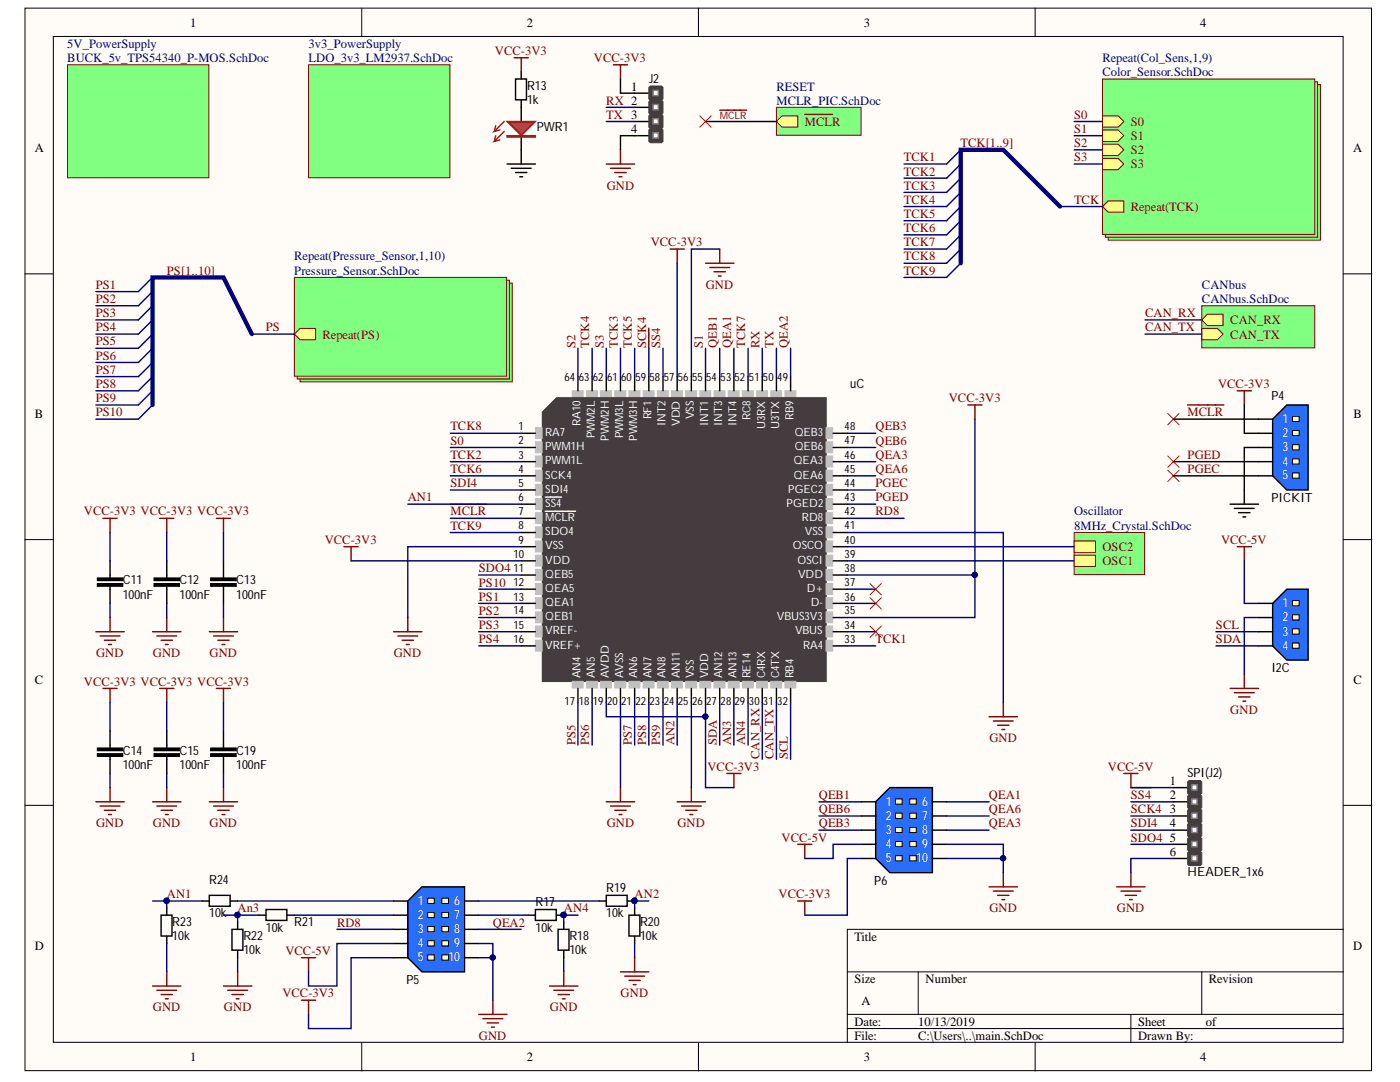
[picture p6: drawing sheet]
<svg xmlns="http://www.w3.org/2000/svg" width="279mm" height="216mm" viewBox="0 0 279 216" stroke-linecap="round" stroke-linejoin="round" font-family="sans-serif">
<defs><g id="words">
<g font-size="2.5">
<text x="37.9" y="5.3">1</text>
<text x="105.1" y="5.3">2</text>
<text x="172.4" y="5.3">3</text>
<text x="239.5" y="5.3">4</text>
<text x="105.2" y="17.9">R13</text>
<text x="129.5" y="16.6">J2</text>
<text x="105.2" y="20.8">1k</text>
<text x="126" y="18.1">1</text>
<text x="107.1" y="26.1">PWR1</text>
<text x="126" y="26.5">4</text>
<text x="6.9" y="30.4">A</text>
<text x="270" y="30.4">A</text>
<text x="169.7" y="77.3">uC</text>
<text x="6.9" y="83.4">B</text>
<text x="253.7" y="79.9">P4</text>
<text x="270.1" y="83.4">B</text>
<text x="253.7" y="100.2">PICKIT</text>
<text x="24.5" y="116.6">C11</text>
<text x="24.5" y="119.5">100nF</text>
<text x="35.8" y="116.6">C12</text>
<text x="35.8" y="119.5">100nF</text>
<text x="47.1" y="116.6">C13</text>
<text x="47.1" y="119.5">100nF</text>
<text x="6.9" y="136.5">C</text>
<text x="253.7" y="134.2">I2C</text>
<text x="270.1" y="136.5">C</text>
<text x="24.5" y="150.6">C14</text>
<text x="24.5" y="153.4">100nF</text>
<text x="35.8" y="150.6">C15</text>
<text x="35.8" y="153.4">100nF</text>
<text x="47.1" y="150.6">C19</text>
<text x="47.1" y="153.4">100nF</text>
<text x="237" y="155.1">SPI(J2)</text>
<text x="233.5" y="156.6">1</text>
<text x="233.5" y="159.4">2</text>
<text x="233.5" y="165.1">4</text>
<text x="233.5" y="162.3">3</text>
<text x="233.5" y="168">5</text>
<text x="233.5" y="170.7">6</text>
<text x="41.7" y="176.3">R24</text>
<text x="121" y="178">R19</text>
<text x="174.5" y="176.6">P6</text>
<text x="237" y="174.9">HEADER_1x6</text>
<text x="34.4" y="184.8">R23</text>
<text x="41.7" y="183.1">10k</text>
<text x="53.1" y="185.9">10k</text>
<text x="58.7" y="184.8">R21</text>
<text x="106.9" y="180.8">R17</text>
<text x="106.9" y="185.9">10k</text>
<text x="121" y="183.1">10k</text>
<text x="127.8" y="184.8">R20</text>
<text x="6.9" y="189.5">D</text>
<text x="34.4" y="187.6">10k</text>
<text x="48.6" y="187.6">R22</text>
<text x="48.6" y="190.4">10k</text>
<text x="113.6" y="187.6">R18</text>
<text x="113.6" y="190.4">10k</text>
<text x="127.8" y="187.6">10k</text>
<text x="170.5" y="187.7">Title</text>
<text x="270" y="189.5">D</text>
<text x="81.1" y="196.4">P5</text>
<text x="170.5" y="196.2">Size</text>
<text x="184.7" y="196.2">Number</text>
<text x="241.2" y="196.2">Revision</text>
<text x="171.9" y="200.5">A</text>
<text x="170.5" y="204.7">Date:</text>
<text x="170.5" y="207.5">File:</text>
<text x="183.3" y="204.7">10/13/2019</text>
<text x="183.3" y="207.5">C:\Users\..\main.SchDoc</text>
<text x="227.1" y="204.7">Sheet</text>
<text x="227.1" y="207.5">Drawn By:</text>
<text x="240.6" y="204.7">of</text>
<text x="37.9" y="211.8">1</text>
<text x="105.1" y="211.8">2</text>
<text x="172.4" y="211.8">3</text>
<text x="239.5" y="211.8">4</text>
</g>
<g font-size="2.5" fill="#000080">
<text x="13.4" y="9.5">5V_PowerSupply</text>
<text x="61.6" y="9.5">3v3_PowerSupply</text>
<text x="13.4" y="12.4">BUCK_5v_TPS54340_P-MOS.SchDoc</text>
<text x="61.6" y="12.4">LDO_3v3_LM2937.SchDoc</text>
<text x="220" y="12.4">Repeat(Col_Sens,1,9)</text>
<text x="220" y="15.2">Color_Sensor.SchDoc</text>
<text x="155" y="18.1">RESET</text>
<text x="155" y="20.9">MCLR_PIC.SchDoc</text>
<text x="58.7" y="51.9">Repeat(Pressure_Sensor,1,10)</text>
<text x="58.7" y="54.8">Pressure_Sensor.SchDoc</text>
<text x="239.9" y="57.6">CANbus</text>
<text x="239.9" y="60.5">CANbus.SchDoc</text>
<text x="214.4" y="102.9">Oscillator</text>
<text x="214.4" y="105.7">8MHz_Crystal.SchDoc</text>
</g>
<g font-size="2.5" fill="#800000">
<text x="98.8" y="11">VCC-3V3</text>
<text x="118.5" y="12.4">VCC-3V3</text>
<text x="121" y="20.9">RX 2</text>
<text x="121" y="23.7">TX 3</text>
<text x="214.4" y="23.7">S0</text>
<text x="160.6" y="25.1">MCLR</text>
<text x="191.7" y="29.4">TCK[1..9]</text>
<text x="214.4" y="26.5">S1</text>
<text x="214.4" y="29.4">S2</text>
<text x="225.7" y="25.1">S0</text>
<text x="225.7" y="28">S1</text>
<text x="180.4" y="32.2">TCK1</text>
<text x="180.4" y="35">TCK2</text>
<text x="214.4" y="32.2">S3</text>
<text x="225.7" y="30.7">S2</text>
<text x="225.7" y="33.6">S3</text>
<text x="121.1" y="37.8">GND</text>
<text x="180.4" y="37.8">TCK3</text>
<text x="180.4" y="40.7">TCK4</text>
<text x="214.4" y="40.7">TCK</text>
<text x="180.4" y="43.5">TCK5</text>
<text x="180.4" y="46.3">TCK6</text>
<text x="225.7" y="42.1">Repeat(TCK)</text>
<text x="129.9" y="49.1">VCC-3V3</text>
<text x="180.4" y="49.1">TCK7</text>
<text x="180.4" y="51.9">TCK8</text>
<text x="19.1" y="57.6">PS1</text>
<text x="33.3" y="54.8">PS[1..10]</text>
<text x="140.8" y="57.6">GND</text>
<text x="180.4" y="54.8">TCK9</text>
<text x="19.1" y="60.5">PS2</text>
<text x="19.1" y="63.2">PS3</text>
<text x="228.6" y="63.2">CAN_RX</text>
<text x="245.5" y="64.7">CAN_RX</text>
<text x="19.1" y="66.1">PS4</text>
<text x="19.1" y="68.9">PS5</text>
<text x="19.1" y="71.8">PS6</text>
<text x="53.1" y="66.1">PS</text>
<text x="64.4" y="67.6">Repeat(PS)</text>
<text x="114.8" y="69.5" transform="rotate(-90 114.8 69.5)">S2</text>
<text x="117.6" y="69.5" transform="rotate(-90 117.6 69.5)">TCK4</text>
<text x="120.5" y="69.5" transform="rotate(-90 120.5 69.5)">S3</text>
<text x="123.3" y="69.5" transform="rotate(-90 123.3 69.5)">TCK3</text>
<text x="126.1" y="69.5" transform="rotate(-90 126.1 69.5)">TCK5</text>
<text x="128.9" y="69.5" transform="rotate(-90 128.9 69.5)">SCK4</text>
<text x="131.7" y="69.5" transform="rotate(-90 131.7 69.5)">SS4</text>
<text x="140.3" y="69.5" transform="rotate(-90 140.3 69.5)">S1</text>
<text x="143" y="69.5" transform="rotate(-90 143 69.5)">QEB1</text>
<text x="145.9" y="69.5" transform="rotate(-90 145.9 69.5)">QEA1</text>
<text x="148.7" y="69.5" transform="rotate(-90 148.7 69.5)">TCK7</text>
<text x="151.6" y="69.5" transform="rotate(-90 151.6 69.5)">RX</text>
<text x="154.4" y="69.5" transform="rotate(-90 154.4 69.5)">TX</text>
<text x="157.2" y="69.5" transform="rotate(-90 157.2 69.5)">QEA2</text>
<text x="228.6" y="66.1">CAN_TX</text>
<text x="245.5" y="67.6">CAN_TX</text>
<text x="19.1" y="74.6">PS7</text>
<text x="19.1" y="77.4">PS8</text>
<text x="243.1" y="77.4">VCC-3V3</text>
<text x="19.1" y="80.2">PS9</text>
<text x="19.1" y="83.1">PS10</text>
<text x="189.3" y="80.2">VCC-3V3</text>
<text x="237" y="83.1">MCLR</text>
<text x="89.9" y="85.9">TCK8</text>
<text x="89.9" y="88.7">S0</text>
<text x="174.7" y="85.9">QEB3</text>
<text x="174.7" y="88.7">QEB6</text>
<text x="89.9" y="91.5">TCK2</text>
<text x="89.9" y="94.4">TCK6</text>
<text x="174.7" y="91.5">QEA3</text>
<text x="174.7" y="94.4">QEA6</text>
<text x="237" y="91.5">PGED</text>
<text x="237" y="94.4">PGEC</text>
<text x="81.4" y="100.1">AN1</text>
<text x="89.9" y="97.2">SDI4</text>
<text x="174.7" y="97.2">PGEC</text>
<text x="174.7" y="100.1">PGED</text>
<text x="16.7" y="102.9">VCC-3V3 VCC-3V3 VCC-3V3</text>
<text x="89.9" y="102.9">MCLR</text>
<text x="89.9" y="105.7">TCK9</text>
<text x="174.7" y="102.9">RD8</text>
<text x="64.8" y="108.5">VCC-3V3</text>
<text x="220" y="112.8">OSC1</text>
<text x="220" y="109.9">OSC2</text>
<text x="243.7" y="108.5">VCC-5V</text>
<text x="95.6" y="119.8">PS1</text>
<text x="95.6" y="117">PS10</text>
<text x="95.6" y="114.2">SDO4</text>
<text x="95.6" y="122.7">PS2</text>
<text x="95.6" y="125.5">PS3</text>
<text x="242.7" y="125.5">SCL</text>
<text x="19.2" y="131.1">GND</text>
<text x="30.5" y="131.1">GND</text>
<text x="41.8" y="131.1">GND</text>
<text x="78.6" y="131.1">GND</text>
<text x="95.6" y="128.4">PS4</text>
<text x="174.7" y="128.4">TCK1</text>
<text x="242.7" y="128.4">SDA</text>
<text x="16.7" y="136.8">VCC-3V3 VCC-3V3 VCC-3V3</text>
<text x="245.5" y="142.5">GND</text>
<text x="114.8" y="148.7" transform="rotate(-90 114.8 148.7)">PS5</text>
<text x="117.6" y="148.7" transform="rotate(-90 117.6 148.7)">PS6</text>
<text x="126.1" y="148.7" transform="rotate(-90 126.1 148.7)">PS7</text>
<text x="128.9" y="148.7" transform="rotate(-90 128.9 148.7)">PS8</text>
<text x="131.7" y="148.7" transform="rotate(-90 131.7 148.7)">PS9</text>
<text x="134.6" y="148.7" transform="rotate(-90 134.6 148.7)">AN2</text>
<text x="143" y="148.7" transform="rotate(-90 143 148.7)">SDA</text>
<text x="145.9" y="148.7" transform="rotate(-90 145.9 148.7)">AN3</text>
<text x="148.7" y="148.7" transform="rotate(-90 148.7 148.7)">AN4</text>
<text x="197.5" y="148.1">GND</text>
<text x="141.2" y="153.8">VCC-3V3</text>
<text x="151.6" y="151.5" transform="rotate(-90 151.6 151.5)">CAN_RX</text>
<text x="154.4" y="151.5" transform="rotate(-90 154.4 151.5)">CAN_TX</text>
<text x="157.2" y="151.5" transform="rotate(-90 157.2 151.5)">SCL</text>
<text x="221.1" y="153.8">VCC-5V</text>
<text x="163.4" y="159.4">QEB1</text>
<text x="197.4" y="159.4">QEA1</text>
<text x="225.7" y="159.4">SS4</text>
<text x="19.2" y="165.1">GND</text>
<text x="30.5" y="165.1">GND</text>
<text x="41.8" y="165.1">GND</text>
<text x="121.1" y="165.1">GND</text>
<text x="135.2" y="165.1">GND</text>
<text x="156" y="168">VCC-5V</text>
<text x="163.4" y="162.3">QEB6</text>
<text x="163.4" y="165.1">QEB3</text>
<text x="197.4" y="162.3">QEA6</text>
<text x="197.4" y="165.1">QEA3</text>
<text x="225.7" y="165.1">SDI4</text>
<text x="225.7" y="162.3">SCK4</text>
<text x="225.7" y="168">SDO4</text>
<text x="33.3" y="179.3">AN1</text>
<text x="126.7" y="179.3">AN2</text>
<text x="155.4" y="179.3">VCC-3V3</text>
<text x="47.4" y="182.1">An3</text>
<text x="67.3" y="184.9">RD8</text>
<text x="98.3" y="184.9">QEA2</text>
<text x="112.5" y="182.1">AN4</text>
<text x="197.5" y="182.1">GND</text>
<text x="222.9" y="182.1">GND</text>
<text x="56.9" y="190.6">VCC-5V</text>
<text x="30.5" y="201.8">GND</text>
<text x="44.7" y="201.8">GND</text>
<text x="56.4" y="199">VCC-3V3</text>
<text x="109.8" y="201.8">GND</text>
<text x="123.9" y="199">GND</text>
<text x="95.6" y="207.5">GND</text>
</g>
<g font-size="2.5" fill="#fff">
<text x="255.9" y="84.4">1</text>
<text x="255.9" y="87.2">2</text>
<text x="255.9" y="90">3</text>
<text x="255.9" y="92.9">4</text>
<text x="255.9" y="95.7">5</text>
<text x="255.9" y="121.2">1</text>
<text x="255.9" y="124">2</text>
<text x="255.9" y="126.8">3</text>
<text x="255.9" y="129.6">4</text>
<text x="176.8" y="160.8">1</text>
<text x="184" y="160.8">6</text>
<text x="176.8" y="163.6">2</text>
<text x="176.8" y="166.4">3</text>
<text x="184" y="163.6">7</text>
<text x="184" y="166.4">8</text>
<text x="176.8" y="169.2">4</text>
<text x="176.8" y="172.1">5</text>
<text x="182.8" y="172.1">10</text>
<text x="184" y="169.2">9</text>
<text x="83.4" y="180.5">1</text>
<text x="83.4" y="183.4">2</text>
<text x="90.7" y="180.5">6</text>
<text x="90.7" y="183.4">7</text>
<text x="83.4" y="186.2">3</text>
<text x="83.4" y="189">4</text>
<text x="83.4" y="191.9">5</text>
<text x="89.5" y="191.9">10</text>
<text x="90.7" y="186.2">8</text>
<text x="90.7" y="189">9</text>
</g>
<g font-size="2.3">
<text x="112.6" y="76">64</text>
<text x="115.5" y="76">63</text>
<text x="118.3" y="76">62</text>
<text x="121.2" y="76">61</text>
<text x="124" y="76">60</text>
<text x="126.8" y="76">59</text>
<text x="129.6" y="76">58</text>
<text x="132.5" y="76">57</text>
<text x="135.3" y="76">56</text>
<text x="138.1" y="76">55</text>
<text x="140.9" y="76">54</text>
<text x="143.8" y="76">53</text>
<text x="146.6" y="76">52</text>
<text x="149.5" y="76">51</text>
<text x="152.3" y="76">50</text>
<text x="155.1" y="76">49</text>
<text x="103.5" y="85.9">1</text>
<text x="103.5" y="88.7">2</text>
<text x="168.6" y="85.9">48</text>
<text x="168.6" y="88.7">47</text>
<text x="103.5" y="91.5">3</text>
<text x="103.5" y="94.3">4</text>
<text x="168.6" y="91.5">46</text>
<text x="168.6" y="94.3">45</text>
<text x="103.5" y="97.2">5</text>
<text x="103.5" y="100">6</text>
<text x="168.6" y="97.2">44</text>
<text x="168.6" y="100">43</text>
<text x="103.5" y="102.9">7</text>
<text x="103.5" y="105.6">8</text>
<text x="168.6" y="102.9">42</text>
<text x="168.6" y="105.6">41</text>
<text x="102.5" y="111.3">10</text>
<text x="103.5" y="108.5">9</text>
<text x="168.6" y="108.5">40</text>
<text x="168.6" y="111.3">39</text>
<text x="102.5" y="114.2">11</text>
<text x="102.5" y="117">12</text>
<text x="102.5" y="119.8">13</text>
<text x="168.6" y="114.2">38</text>
<text x="168.6" y="117">37</text>
<text x="168.6" y="119.8">36</text>
<text x="102.5" y="122.6">14</text>
<text x="102.5" y="125.5">15</text>
<text x="168.6" y="122.6">35</text>
<text x="168.6" y="125.5">34</text>
<text x="102.5" y="128.3">16</text>
<text x="168.6" y="128.3">33</text>
<text x="112.6" y="140.8">17</text>
<text x="115.5" y="140.8">18</text>
<text x="118.3" y="140.8">19</text>
<text x="121.2" y="140.8">20</text>
<text x="124" y="140.8">21</text>
<text x="126.8" y="140.8">22</text>
<text x="129.6" y="140.8">23</text>
<text x="132.5" y="140.8">24</text>
<text x="135.3" y="140.8">25</text>
<text x="138.1" y="140.8">26</text>
<text x="140.9" y="140.8">27</text>
<text x="143.8" y="140.8">28</text>
<text x="146.6" y="140.8">29</text>
<text x="149.5" y="140.8">30</text>
<text x="152.3" y="140.8">31</text>
<text x="155.1" y="140.8">32</text>
</g>
<g font-size="2.3" fill="#fff">
<text x="130" y="83.7" transform="rotate(-90 130 83.7)">RF1</text>
<text x="138.5" y="83.7" transform="rotate(-90 138.5 83.7)">VSS</text>
<text x="149.8" y="83.9" transform="rotate(-90 149.8 83.9)">RC8</text>
<text x="158.3" y="83.9" transform="rotate(-90 158.3 83.9)">RB9</text>
<text x="108.8" y="87">RA7</text>
<text x="108.8" y="89.8">PWM1H</text>
<text x="115.8" y="85" transform="rotate(-90 115.8 85)">RA10</text>
<text x="118.7" y="87.5" transform="rotate(-90 118.7 87.5)">PWM2L</text>
<text x="121.5" y="87.9" transform="rotate(-90 121.5 87.9)">PWM2H</text>
<text x="124.4" y="87.5" transform="rotate(-90 124.4 87.5)">PWM3L</text>
<text x="127.2" y="87.9" transform="rotate(-90 127.2 87.9)">PWM3H</text>
<text x="132.8" y="84.9" transform="rotate(-90 132.8 84.9)">INT2</text>
<text x="135.7" y="84.9" transform="rotate(-90 135.7 84.9)">VDD</text>
<text x="141.4" y="84.9" transform="rotate(-90 141.4 84.9)">INT1</text>
<text x="144.1" y="84.9" transform="rotate(-90 144.1 84.9)">INT3</text>
<text x="147" y="84.9" transform="rotate(-90 147 84.9)">INT4</text>
<text x="152.7" y="85.6" transform="rotate(-90 152.7 85.6)">U3RX</text>
<text x="155.5" y="85.6" transform="rotate(-90 155.5 85.6)">U3TX</text>
<text x="158.6" y="87">QEB3</text>
<text x="158.6" y="89.8">QEB6</text>
<text x="108.8" y="92.6">PWM1L</text>
<text x="108.8" y="95.5">SCK4</text>
<text x="158.4" y="92.6">QEA3</text>
<text x="158.4" y="95.5">QEA6</text>
<text x="108.8" y="98.3">SDI4</text>
<text x="108.8" y="101.2">SS4</text>
<text x="157" y="101.2">PGED2</text>
<text x="157.3" y="98.3">PGEC2</text>
<text x="108.8" y="103.9">MCLR</text>
<text x="108.8" y="106.8">SDO4</text>
<text x="160" y="103.9">RD8</text>
<text x="160.6" y="106.8">VSS</text>
<text x="108.8" y="109.6">VSS</text>
<text x="108.8" y="112.5">VDD</text>
<text x="158.3" y="109.6">OSCO</text>
<text x="159.2" y="112.5">OSCI</text>
<text x="108.8" y="115.3">QEB5</text>
<text x="108.8" y="118.1">QEA5</text>
<text x="159.3" y="115.3">VDD</text>
<text x="161" y="118.1">D+</text>
<text x="108.8" y="120.9">QEA1</text>
<text x="108.8" y="123.8">QEB1</text>
<text x="155" y="123.8">VBUS3V3</text>
<text x="161.8" y="120.9">D-</text>
<text x="108.8" y="126.6">VREF-</text>
<text x="108.8" y="129.4">VREF+</text>
<text x="158.7" y="126.6">VBUS</text>
<text x="160.3" y="129.4">RA4</text>
<text x="115.8" y="135.4" transform="rotate(-90 115.8 135.4)">AN4</text>
<text x="118.7" y="135.4" transform="rotate(-90 118.7 135.4)">AN5</text>
<text x="121.5" y="135.4" transform="rotate(-90 121.5 135.4)">AVDD</text>
<text x="124.4" y="135.4" transform="rotate(-90 124.4 135.4)">AVSS</text>
<text x="127.2" y="135.4" transform="rotate(-90 127.2 135.4)">AN6</text>
<text x="130" y="135.4" transform="rotate(-90 130 135.4)">AN7</text>
<text x="132.8" y="135.4" transform="rotate(-90 132.8 135.4)">AN8</text>
<text x="135.7" y="135.4" transform="rotate(-90 135.7 135.4)">AN11</text>
<text x="138.5" y="135.4" transform="rotate(-90 138.5 135.4)">VSS</text>
<text x="141.4" y="135.4" transform="rotate(-90 141.4 135.4)">VDD</text>
<text x="144.1" y="135.4" transform="rotate(-90 144.1 135.4)">AN12</text>
<text x="147" y="135.4" transform="rotate(-90 147 135.4)">AN13</text>
<text x="149.8" y="135.4" transform="rotate(-90 149.8 135.4)">RE14</text>
<text x="152.7" y="135.4" transform="rotate(-90 152.7 135.4)">C4RX</text>
<text x="155.5" y="135.4" transform="rotate(-90 155.5 135.4)">C4TX</text>
<text x="158.3" y="135.4" transform="rotate(-90 158.3 135.4)">RB4</text>
</g>
<text font-size="2" fill="#800000" x="143.6" y="23.7">MCLR</text>
</g></defs>
<g fill="#fffcf8" stroke="#000" stroke-width=".2">
<path d="M5 1.6h268.7v212h-268.7z"/>
<path d="M10.6 7.3h257.5v200.7h-257.5z"/>
</g>
<g fill="none" stroke="#000" stroke-width=".2">
<path d="M72.2 1.6v5.7M139.4 1.6v5.7M206.6 1.6v5.7M5 54.6h5.6M268.1 54.6h5.7M5 107.7h5.6M268.1 107.7h5.7M5 160.7h5.6M268.1 160.7h5.7M169.1 193.9h99M183.2 193.9v8.5M239.8 193.9v8.5"/>
<path d="M268.1 185.4h-99v22.7M72.2 208.1v5.6M139.4 208.1v5.6M169.1 202.4h99M169.1 205.2h99M206.6 208.1v5.6M225.7 202.4v5.7"/>
</g>
<g fill="#c0c0c0" stroke="#c0c0c0" stroke-width=".2">
<path d="M156.7 78h2.1v1.3h-2.1z"/>
<path d="M153.8 78h2.2v1.3h-2.2z"/>
<path d="M151 78h2.2v1.3h-2.2z"/>
<path d="M148.2 78h2.1v1.3h-2.1z"/>
<path d="M145.3 78h2.2v1.3h-2.2z"/>
<path d="M142.5 78h2.2v1.3h-2.2z"/>
<path d="M139.7 78h2.2v1.3h-2.2z"/>
<path d="M136.8 78h2.2v1.3h-2.2z"/>
<path d="M134 78h2.2v1.3h-2.2z"/>
<path d="M131.2 78h2.2v1.3h-2.2z"/>
<path d="M128.4 78h2.1v1.3h-2.1z"/>
<path d="M125.5 78h2.2v1.3h-2.2z"/>
<path d="M122.7 78h2.2v1.3h-2.2z"/>
<path d="M119.9 78h2.1v1.3h-2.1z"/>
<path d="M117 78h2.2v1.3h-2.2z"/>
<path d="M114.2 78h2.2v1.3h-2.2z"/>
</g>
<path d="M108.3 82.2l2.8-2.8h53.8v56.6h-56.6z" fill-rule="evenodd" fill="#443c3e"/>
<path d="M108.3 82.2l2.8-2.8h53.8v56.6h-56.6z" fill="none" stroke="#443c3e" stroke-width=".28"/>
<g fill="#c0c0c0" stroke="#c0c0c0" stroke-width=".2">
<path d="M114.2 136h2.2v1.3h-2.2z"/>
<path d="M117 136h2.2v1.3h-2.2z"/>
<path d="M119.9 136h2.1v1.3h-2.1z"/>
<path d="M122.7 136h2.2v1.3h-2.2z"/>
<path d="M125.5 136h2.2v1.3h-2.2z"/>
<path d="M128.4 136h2.1v1.3h-2.1z"/>
<path d="M131.2 136h2.2v1.3h-2.2z"/>
<path d="M134 136h2.2v1.3h-2.2z"/>
<path d="M136.8 136h2.2v1.3h-2.2z"/>
<path d="M139.7 136h2.2v1.3h-2.2z"/>
<path d="M142.5 136h2.2v1.3h-2.2z"/>
<path d="M145.3 136h2.2v1.3h-2.2z"/>
<path d="M148.2 136h2.1v1.3h-2.1z"/>
<path d="M151 136h2.2v1.3h-2.2z"/>
<path d="M153.8 136h2.2v1.3h-2.2z"/>
<path d="M156.7 136h2.1v1.3h-2.1z"/>
<path d="M106.8 124.9h1.4v2.2h-1.4z"/>
<path d="M106.8 122.1h1.4v2.2h-1.4z"/>
<path d="M106.8 119.3h1.4v2.1h-1.4z"/>
<path d="M106.8 116.4h1.4v2.2h-1.4z"/>
<path d="M106.8 113.6h1.4v2.2h-1.4z"/>
<path d="M106.8 110.8h1.4v2.2h-1.4z"/>
<path d="M106.8 108h1.4v2.1h-1.4z"/>
<path d="M106.8 105.1h1.4v2.2h-1.4z"/>
<path d="M106.8 102.3h1.4v2.2h-1.4z"/>
<path d="M106.8 99.5h1.4v2.1h-1.4z"/>
<path d="M106.8 96.6h1.4v2.2h-1.4z"/>
<path d="M106.8 93.8h1.4v2.2h-1.4z"/>
<path d="M106.8 91h1.4v2.2h-1.4z"/>
<path d="M106.8 88.2h1.4v2.1h-1.4z"/>
<path d="M106.8 85.3h1.4v2.2h-1.4z"/>
<path d="M106.8 127.7h1.4v2.2h-1.4z"/>
<path d="M164.9 127.7h1.3v2.2h-1.3z"/>
<path d="M164.9 124.9h1.3v2.2h-1.3z"/>
<path d="M164.9 122.1h1.3v2.2h-1.3z"/>
<path d="M164.9 119.3h1.3v2.1h-1.3z"/>
<path d="M164.9 116.4h1.3v2.2h-1.3z"/>
<path d="M164.9 113.6h1.3v2.2h-1.3z"/>
<path d="M164.9 110.8h1.3v2.2h-1.3z"/>
<path d="M164.9 108h1.3v2.1h-1.3z"/>
<path d="M164.9 105.1h1.3v2.2h-1.3z"/>
<path d="M164.9 102.3h1.3v2.2h-1.3z"/>
<path d="M164.9 99.5h1.3v2.1h-1.3z"/>
<path d="M164.9 96.6h1.3v2.2h-1.3z"/>
<path d="M164.9 93.8h1.3v2.2h-1.3z"/>
<path d="M164.9 91h1.3v2.2h-1.3z"/>
<path d="M164.9 88.2h1.3v2.1h-1.3z"/>
<path d="M164.9 85.3h1.3v2.2h-1.3z"/>
</g>
<g fill="none" stroke="#000" stroke-width=".28">
<path d="M115.3 75.1v2.9M118.2 75.1v2.9M121 75.1v2.9M123.8 75.1v2.9M126.7 75.1v2.9M129.5 75.1v2.9M132.3 75.1v2.9M135.1 75.1v2.9M138 75.1v2.9M140.8 75.1v2.9M143.6 75.1v2.9M146.5 75.1v2.9"/>
<path d="M149.3 75.1v2.9M152.1 75.1v2.9M155 75.1v2.9M157.8 75.1v2.9M104 86.5h2.8M104 89.3h2.8M104 92.1h2.8M104 94.9h2.8M104 97.8h2.8M166.3 86.5h2.8M166.3 89.3h2.8M166.3 92.1h2.8"/>
<path d="M166.3 94.9h2.8M166.3 97.8h2.8M104 100.6h2.8M104 103.4h2.8M104 106.3h2.8M104 109.1h2.8M104 111.9h2.8M104 114.7h2.8M104 117.6h2.8M166.3 100.6h2.8M166.3 103.4h2.8M166.3 106.3h2.8"/>
<path d="M166.3 109.1h2.8M166.3 111.9h2.8M166.3 114.7h2.8M166.3 117.6h2.8M104 120.4h2.8M104 123.2h2.8M104 126.1h2.8M104 128.9h2.8M115.3 137.4v2.8M118.2 137.4v2.8M121 137.4v2.8M123.8 137.4v2.8"/>
<path d="M126.7 137.4v2.8M129.5 137.4v2.8M132.3 137.4v2.8M135.1 137.4v2.8M138 137.4v2.8M140.8 137.4v2.8M143.6 137.4v2.8M146.5 137.4v2.8M149.3 137.4v2.8M152.1 137.4v2.8M155 137.4v2.8M157.8 137.4v2.8"/>
<path d="M166.3 120.4h2.8M166.3 123.2h2.8M166.3 126.1h2.8M166.3 128.9h2.8"/>
</g>
<path d="M108.8 99.2h3.3M108.8 102h6.1" fill="none" stroke="#fff" stroke-width=".28"/>
<g fill="#80ff80" stroke="#800000" stroke-width=".2">
<path d="M221.2 16.9h42.3v31h-42.3z"/>
<path d="M220.6 16.3h42.4v31h-42.4z"/>
<path d="M220 15.8h42.4v31h-42.4z"/>
</g>
<path d="M220 23.1h3.1l1.2 1.1-1.2 1.2h-3.1z" fill-rule="evenodd" fill="#ffff80"/>
<path d="M220 23.1h3.1l1.2 1.1-1.2 1.2h-3.1z" fill="none" stroke="#800000" stroke-width=".2"/>
<path d="M220 25.9h3.1l1.2 1.2-1.2 1.1h-3.1z" fill-rule="evenodd" fill="#ffff80"/>
<path d="M220 25.9h3.1l1.2 1.2-1.2 1.1h-3.1z" fill="none" stroke="#800000" stroke-width=".2"/>
<path d="M220 28.8h3.1l1.2 1.1-1.2 1.1h-3.1z" fill-rule="evenodd" fill="#ffff80"/>
<path d="M220 28.8h3.1l1.2 1.1-1.2 1.1h-3.1z" fill="none" stroke="#800000" stroke-width=".2"/>
<path d="M220 31.6h3.1l1.2 1.1-1.2 1.2h-3.1z" fill-rule="evenodd" fill="#ffff80"/>
<path d="M220 31.6h3.1l1.2 1.1-1.2 1.2h-3.1z" fill="none" stroke="#800000" stroke-width=".2"/>
<path d="M220 41.2l1.2-1.1h3.1v2.2h-3.1z" fill-rule="evenodd" fill="#ffff80"/>
<path d="M220 41.2l1.2-1.1h3.1v2.2h-3.1z" fill="none" stroke="#800000" stroke-width=".2"/>
<g fill="none" stroke="#800000" stroke-width=".28">
<path d="M133.7 49.7h2.9M135.1 49.7v2.8M140.8 52.5h5.7M141.7 53.4h3.9M142.5 54.2h2.3M143.4 55.1h.5M143.6 49.7v2.8M193.2 80.8h2.8M194.6 80.8v2.8M68.7 109.1h2.8M70.1 109.1v2.8M89.9 100.6h7.2"/>
<path d="M78.6 126.1h5.6M79.4 126.9h4M80.3 127.7h2.2M81.1 128.6h.6M81.4 123.2v2.9M135.1 160h5.7M138 157.2v2.8M145 154.3h2.9M146.5 154.3v2.9M197.4 143h5.7M198.2 143.9h4M199.1 144.7h2.3"/>
<path d="M199.9 145.6h.6M200.2 140.2v2.8M136 160.8h4M136.8 161.7h2.3M137.7 162.5h.6"/>
</g>
<path d="M254 83.6l2.8-2.8h4.3v17h-4.3l-2.8-2.9z" fill-rule="evenodd" fill="#286efc"/>
<path d="M254 83.6l2.8-2.8h4.3v17h-4.3l-2.8-2.9z" fill="none" stroke="#000" stroke-width=".28"/>
<g fill="#ffffb0" stroke="#000" stroke-width=".2">
<path d="M257.9 83.1h1.4v1h-1.4z"/>
<path d="M257.9 85.9h1.4v1h-1.4z"/>
<path d="M257.9 88.7h1.4v1.1h-1.4z"/>
</g>
<path d="M251.2 83.6h2.8M251.2 86.5h2.8M251.2 89.3h2.8M251.2 92.1h2.8" fill="none" stroke="#000" stroke-width=".28"/>
<path d="M257.9 91.6h1.4v1h-1.4z" fill="#ffffb0" stroke="#000" stroke-width=".2"/>
<path d="M251.2 94.9h2.8" fill="none" stroke="#000" stroke-width=".28"/>
<path d="M257.9 94.4h1.4v1h-1.4z" fill="#ffffb0" stroke="#000" stroke-width=".2"/>
<path d="M248.3 97.8v2.8M245.5 100.6h5.7M246.3 101.4h4M247.2 102.3h2.3M248 103.1h.6" fill="none" stroke="#000" stroke-width=".28"/>
<path d="M246.9 78h2.8M248.3 78v2.8M237 80.8h7.3" fill="none" stroke="#800000" stroke-width=".28"/>
<path d="M233 91l2.3 2.2M233 93.8l2.3 2.3M233 82.5l2.3 2.3M235.3 91l-2.3 2.2M235.3 93.8l-2.3 2.3M235.3 82.5l-2.3 2.3" fill="none" stroke="#f00" stroke-width=".2"/>
<path d="M214.4 106.3h14v8.4h-14z" fill="#80ff80" stroke="#800000" stroke-width=".2"/>
<path d="M214.4 110.8h4.2v2.2h-4.2z" fill-rule="evenodd" fill="#ffff80"/>
<path d="M214.4 110.8h4.2v2.2h-4.2z" fill="none" stroke="#800000" stroke-width=".2"/>
<path d="M214.4 108h4.2v2.2h-4.2z" fill-rule="evenodd" fill="#ffff80"/>
<path d="M214.4 108h4.2v2.2h-4.2z" fill="none" stroke="#800000" stroke-width=".2"/>
<path d="M155 21.4h16.8v5.6h-16.8z" fill="#80ff80" stroke="#800000" stroke-width=".2"/>
<path d="M155 24.2l1.1-1.1h3.1v2.3h-3.1z" fill-rule="evenodd" fill="#ffff80"/>
<path d="M155 24.2l1.1-1.1h3.1v2.3h-3.1z" fill="none" stroke="#800000" stroke-width=".2"/>
<path d="M143.6 22h5.4M160.6 22.8h5.6" fill="none" stroke="#800000" stroke-width=".28"/>
<path d="M139.7 23.1l2.2 2.3M141.9 23.1l-2.2 2.3" fill="none" stroke="#f00" stroke-width=".2"/>
<g fill="#80ff80" stroke="#800000" stroke-width=".2">
<path d="M13.5 12.9h28.2v22.6h-28.2z"/>
<path d="M61.6 12.9h28.2v22.6h-28.2z"/>
</g>
<path d="M104 21.4v2.8M104 27.1v2.8" fill="none" stroke="#000" stroke-width=".28"/>
<path d="M101.2 27.1h5.6v.3h-5.6zM101.2 27.2h5.6" fill="none" stroke="#f00" stroke-width=".28"/>
<path d="M101.2 24.2h5.6l-2.8 2.9z" fill="#f30"/>
<path d="M98.9 27.1l-.3 1.1M98.9 25.1l-.3 1.1M100.6 26.2l-2 2 1.2-.3M100.6 24.2l-2 2 1.2-.3M101.2 24.2h5.6l-2.8 2.9z" fill="none" stroke="#f00" stroke-width=".28"/>
<path d="M102.9 15.8h2.2v4.1h-2.2zM104 14.3v1.5M101.2 32.7h5.6M102 33.6h4M102.9 34.4h2.3M103.7 35.3h.6M104 20v1.4M104 29.9v2.8" fill="none" stroke="#000" stroke-width=".28"/>
<path d="M239.8 61h22.6v8.4h-22.6z" fill="#80ff80" stroke="#800000" stroke-width=".2"/>
<path d="M239.8 65.5h3.2l1.1 1.2-1.1 1.1h-3.2z" fill-rule="evenodd" fill="#ffff80"/>
<path d="M239.8 65.5h3.2l1.1 1.2-1.1 1.1h-3.2z" fill="none" stroke="#800000" stroke-width=".2"/>
<path d="M239.8 63.8l1.2-1.1h3.1v2.3h-3.1z" fill-rule="evenodd" fill="#ffff80"/>
<path d="M239.8 63.8l1.2-1.1h3.1v2.3h-3.1z" fill="none" stroke="#800000" stroke-width=".2"/>
<path d="M102.6 11.5h2.8M104 11.5v2.8" fill="none" stroke="#800000" stroke-width=".28"/>
<path d="M191.7 38.4l-2.8 2.8M191.7 35.6l-2.8 2.8M191.7 32.7l-2.8 2.9M191.7 29.9l-2.8 2.8M191.7 52.5l-2.8 2.9M191.7 49.7l-2.8 2.8M191.7 46.9l-2.8 2.8M191.7 44l-2.8 2.9M191.7 41.2l-2.8 2.8" fill="none" stroke="#000080" stroke-width=".28"/>
<path d="M126.7 18.6h2.8M126.7 27.1h2.8" fill="none" stroke="#000" stroke-width=".28"/>
<path d="M129.5 17.5l.3-.3h2.2l.3 .3v2.2l-.3 .3h-2.2l-.3-.3z" fill-rule="evenodd" fill="#443c3e"/>
<path d="M129.5 17.5l.3-.3h2.2l.3 .3v2.2l-.3 .3h-2.2l-.3-.3z" fill="none" stroke="#443c3e" stroke-width=".2"/>
<path d="M130.3 18h1.1v1.1h-1.1z" fill="#fff" stroke="#808080" stroke-width=".28"/>
<path d="M126.7 21.4h2.8" fill="none" stroke="#000" stroke-width=".28"/>
<path d="M129.5 20.3l.3-.3h2.2l.3 .3v2.2l-.3 .3h-2.2l-.3-.3z" fill-rule="evenodd" fill="#443c3e"/>
<path d="M129.5 20.3l.3-.3h2.2l.3 .3v2.2l-.3 .3h-2.2l-.3-.3z" fill="none" stroke="#443c3e" stroke-width=".2"/>
<path d="M130.3 20.9h1.1v1h-1.1z" fill="#fff" stroke="#808080" stroke-width=".28"/>
<path d="M126.7 24.2h2.8" fill="none" stroke="#000" stroke-width=".28"/>
<path d="M129.5 23.1l.3-.3h2.2l.3 .3v2.3l-.3 .3h-2.2l-.3-.3z" fill-rule="evenodd" fill="#443c3e"/>
<path d="M129.5 23.1l.3-.3h2.2l.3 .3v2.3l-.3 .3h-2.2l-.3-.3z" fill="none" stroke="#443c3e" stroke-width=".2"/>
<path d="M130.3 23.7h1.1v1h-1.1z" fill="#fff" stroke="#808080" stroke-width=".28"/>
<path d="M129.5 25.9l.3-.2h2.2l.3 .2v2.3l-.3 .3h-2.2l-.3-.3z" fill-rule="evenodd" fill="#443c3e"/>
<path d="M129.5 25.9l.3-.2h2.2l.3 .2v2.3l-.3 .3h-2.2l-.3-.3z" fill="none" stroke="#443c3e" stroke-width=".2"/>
<path d="M130.3 26.5h1.1v1.1h-1.1z" fill="#fff" stroke="#808080" stroke-width=".28"/>
<path d="M122.4 12.9h2.8M123.8 12.9v2.9M121 32.7h5.7M121.8 33.6h4M122.7 34.4h2.3M123.5 35.3h.6M123.8 29.9v2.8M121 160h5.7M123.8 157.2v2.8M121.8 160.8h4M122.7 161.7h2.3M123.5 162.5h.6" fill="none" stroke="#800000" stroke-width=".28"/>
<g fill="#80ff80" stroke="#800000" stroke-width=".2">
<path d="M59.9 56.5h42.3v19.7h-42.3z"/>
<path d="M59.3 55.9h42.4v19.7h-42.4z"/>
<path d="M58.7 55.4h42.4v19.7h-42.4z"/>
</g>
<path d="M58.7 66.7l1.2-1.2h3.1v2.3h-3.1z" fill-rule="evenodd" fill="#ffff80"/>
<path d="M58.7 66.7l1.2-1.2h3.1v2.3h-3.1z" fill="none" stroke="#800000" stroke-width=".2"/>
<path d="M30.5 58.2l-2.9 2.8M30.5 55.4l-2.9 2.8M30.5 78l-2.9 2.8M30.5 75.1l-2.9 2.9M30.5 72.3l-2.9 2.8M30.5 69.5l-2.9 2.8M30.5 66.7l-2.9 2.8M30.5 63.8l-2.9 2.9M30.5 61l-2.9 2.8M30.5 80.8l-2.9 2.8" fill="none" stroke="#000080" stroke-width=".28"/>
<path d="M254 120.4l2.8-2.8h4.3v14.1h-4.3l-2.8-2.8z" fill-rule="evenodd" fill="#286efc"/>
<path d="M254 120.4l2.8-2.8h4.3v14.1h-4.3l-2.8-2.8z" fill="none" stroke="#000" stroke-width=".28"/>
<g fill="#ffffb0" stroke="#000" stroke-width=".2">
<path d="M257.9 119.8h1.4v1.1h-1.4z"/>
<path d="M257.9 122.7h1.4v1h-1.4z"/>
<path d="M257.9 125.5h1.4v1h-1.4z"/>
</g>
<path d="M251.2 120.4h2.8M251.2 123.2h2.8M251.2 126.1h2.8M251.2 128.9h2.8" fill="none" stroke="#000" stroke-width=".28"/>
<path d="M257.9 128.3h1.4v1.1h-1.4z" fill="#ffffb0" stroke="#000" stroke-width=".2"/>
<path d="M129.5 65.5v4M246.9 109.1h2.8M248.3 109.1v2.8M245.5 137.4h5.7M246.3 138.2h4M247.2 139.1h2.3M248 139.9h.6M248.3 134.5v2.9" fill="none" stroke="#800000" stroke-width=".28"/>
<path d="M173.6 116.4l2.3 2.3M173.6 119.3l2.3 2.2M175.9 116.4l-2.3 2.3M175.9 119.3l-2.3 2.2M173.6 124.9l2.3 2.3M175.9 124.9l-2.3 2.3" fill="none" stroke="#f00" stroke-width=".2"/>
<path d="M234.2 157.2h2.8M234.2 165.6h2.8" fill="none" stroke="#000" stroke-width=".28"/>
<path d="M237 156l.3-.3h2.3l.2 .3v2.3l-.2 .3h-2.3l-.3-.3z" fill-rule="evenodd" fill="#443c3e"/>
<path d="M237 156l.3-.3h2.3l.2 .3v2.3l-.2 .3h-2.3l-.3-.3z" fill="none" stroke="#443c3e" stroke-width=".2"/>
<path d="M237.9 156.6h1v1h-1z" fill="#fff" stroke="#808080" stroke-width=".28"/>
<path d="M234.2 160h2.8" fill="none" stroke="#000" stroke-width=".28"/>
<path d="M237 158.9l.3-.3h2.3l.2 .3v2.2l-.2 .3h-2.3l-.3-.3z" fill-rule="evenodd" fill="#443c3e"/>
<path d="M237 158.9l.3-.3h2.3l.2 .3v2.2l-.2 .3h-2.3l-.3-.3z" fill="none" stroke="#443c3e" stroke-width=".2"/>
<path d="M237.9 159.4h1v1.1h-1z" fill="#fff" stroke="#808080" stroke-width=".28"/>
<path d="M234.2 162.8h2.8" fill="none" stroke="#000" stroke-width=".28"/>
<path d="M237 161.7l.3-.3h2.3l.2 .3v2.2l-.2 .3h-2.3l-.3-.3z" fill-rule="evenodd" fill="#443c3e"/>
<path d="M237 161.7l.3-.3h2.3l.2 .3v2.2l-.2 .3h-2.3l-.3-.3z" fill="none" stroke="#443c3e" stroke-width=".2"/>
<path d="M237.9 162.3h1v1h-1z" fill="#fff" stroke="#808080" stroke-width=".28"/>
<path d="M237 164.5l.3-.3h2.3l.2 .3v2.3l-.2 .3h-2.3l-.3-.3z" fill-rule="evenodd" fill="#443c3e"/>
<path d="M237 164.5l.3-.3h2.3l.2 .3v2.3l-.2 .3h-2.3l-.3-.3z" fill="none" stroke="#443c3e" stroke-width=".2"/>
<path d="M237.9 165.1h1v1h-1z" fill="#fff" stroke="#808080" stroke-width=".28"/>
<path d="M234.2 171.3h2.8M234.2 168.5h2.8" fill="none" stroke="#000" stroke-width=".28"/>
<path d="M237 167.3l.3-.2h2.3l.2 .2v2.3l-.2 .3h-2.3l-.3-.3z" fill-rule="evenodd" fill="#443c3e"/>
<path d="M237 167.3l.3-.2h2.3l.2 .2v2.3l-.2 .3h-2.3l-.3-.3z" fill="none" stroke="#443c3e" stroke-width=".2"/>
<path d="M237.9 167.9h1v1.1h-1z" fill="#fff" stroke="#808080" stroke-width=".28"/>
<path d="M237 170.2l.3-.3h2.3l.2 .3v2.2l-.2 .3h-2.3l-.3-.3z" fill-rule="evenodd" fill="#443c3e"/>
<path d="M237 170.2l.3-.3h2.3l.2 .3v2.2l-.2 .3h-2.3l-.3-.3z" fill="none" stroke="#443c3e" stroke-width=".2"/>
<path d="M237.9 170.7h1v1.1h-1z" fill="#fff" stroke="#808080" stroke-width=".28"/>
<g fill="none" stroke="#800000" stroke-width=".28">
<path d="M20.5 103.4h2.9M22 103.4v2.9M31.9 103.4h2.8M33.3 103.4v2.9M43.2 103.4h2.8M44.6 103.4v2.9M19.1 126.1h5.7M20 126.9h3.9M20.5 137.4h2.9M20.8 127.7h2.3M21.7 128.6h.5M22 123.2v2.9"/>
<path d="M22 137.4v2.8M30.5 126.1h5.6M31.3 126.9h4M31.9 137.4h2.8M32.1 127.7h2.3M33 128.6h.6M33.3 123.2v2.9M33.3 137.4v2.8M41.8 126.1h5.6M42.6 126.9h4M43.2 137.4h2.8M43.5 127.7h2.2"/>
<path d="M44.3 128.6h.6M44.6 123.2v2.9M44.6 137.4v2.8M19.1 160h5.7M22 157.2v2.8M30.5 160h5.6M33.3 157.2v2.8M41.8 160h5.6M44.6 157.2v2.8M224.3 154.3h2.8M225.7 154.3v2.9h4.1M20 160.8h3.9"/>
<path d="M20.8 161.7h2.3M21.7 162.5h.5M31.3 160.8h4M32.1 161.7h2.3M33 162.5h.6M42.6 160.8h4M43.5 161.7h2.2M44.3 162.5h.6M159.2 179.8h2.8M159.2 168.5h2.8M160.6 168.5v2.8M160.6 179.8v2.8"/>
<path d="M197.4 177h5.7M198.2 177.8h4M199.1 178.7h2.3M199.9 179.5h.6M200.2 174.1v2.9M222.9 177h5.6M223.7 177.8h4M224.6 178.7h2.2M225.4 179.5h.6M225.7 174.1v2.9M30.5 196.8h5.6M31.3 197.6h4"/>
<path d="M32.1 198.5h2.3M33 199.3h.6M33.3 193.9v2.9M44.6 196.8h5.7M45.4 197.6h4M46.3 198.5h2.3M47.1 199.3h.6M47.4 193.9v2.9M60.2 199.6h2.8M60.2 191.1h2.8M61.6 191.1v2.8M61.6 199.6v2.8"/>
<path d="M109.7 196.8h5.6M110.5 197.6h4M111.4 198.5h2.2M112.2 199.3h.6M112.5 193.9v2.9M123.8 193.9h5.7M124.7 194.8h3.9M125.5 195.6h2.3M126.4 196.5h.5M126.7 191.1v2.8"/>
</g>
<g fill="none" stroke="#000" stroke-width=".28">
<path d="M22 111.9v3.4M22 117v3.4M33.3 111.9v3.4M33.3 117v3.4M44.6 111.9v3.4M44.6 117v3.4M22 145.8v3.4M22 150.9v3.4M33.3 145.8v3.4M33.3 150.9v3.4M44.6 145.8v3.4M44.6 150.9v3.4"/>
<path d="M40.4 179.8h1.4M41.8 178.7h4.1v2.1h-4.1zM46 179.8h1.4M119.6 179.8h1.4M121 178.7h4.2v2.1h-4.2zM125.2 179.8h1.5M32.1 182.6h2.2v4.2h-2.2zM33.3 181.2v1.4M33.3 186.9v1.4M46.3 185.4h2.2v4.2h-2.2zM47.4 184v1.4M47.4 189.7v1.4"/>
<path d="M51.7 182.6h1.4M53.1 181.5h4.1v2.2h-4.1zM57.3 182.6h1.4M105.4 182.6h1.4M106.8 181.5h4.2v2.2h-4.2zM111.1 182.6h1.4M111.4 185.4h2.2v4.2h-2.2zM112.5 184v1.4M112.5 189.7v1.4M125.5 182.6h2.2v4.2h-2.2zM126.7 181.2v1.4M126.7 186.9v1.4"/>
</g>
<g fill="#000">
<path d="M19.4 116.4h5.1v.6h-5.1z" fill-rule="evenodd"/>
<path d="M19.4 115.3h5.1v.6h-5.1z" fill-rule="evenodd"/>
<path d="M30.7 116.4h5.1v.6h-5.1z" fill-rule="evenodd"/>
<path d="M30.7 115.3h5.1v.6h-5.1z" fill-rule="evenodd"/>
<path d="M42.1 116.4h5v.6h-5z" fill-rule="evenodd"/>
<path d="M42.1 115.3h5v.6h-5z" fill-rule="evenodd"/>
<path d="M19.4 150.4h5.1v.5h-5.1z" fill-rule="evenodd"/>
<path d="M19.4 149.2h5.1v.6h-5.1z" fill-rule="evenodd"/>
<path d="M30.7 150.4h5.1v.5h-5.1z" fill-rule="evenodd"/>
<path d="M30.7 149.2h5.1v.6h-5.1z" fill-rule="evenodd"/>
<path d="M42.1 150.4h5v.5h-5z" fill-rule="evenodd"/>
<path d="M42.1 149.2h5v.6h-5z" fill-rule="evenodd"/>
</g>
<path d="M19.4 116.4h5.1v.6h-5.1zM19.4 115.3h5.1v.6h-5.1zM30.7 116.4h5.1v.6h-5.1zM30.7 115.3h5.1v.6h-5.1zM42.1 116.4h5v.6h-5zM42.1 115.3h5v.6h-5zM19.4 150.4h5.1v.5h-5.1zM19.4 149.2h5.1v.6h-5.1zM30.7 150.4h5.1v.5h-5.1zM30.7 149.2h5.1v.6h-5.1zM42.1 150.4h5v.5h-5zM42.1 149.2h5v.6h-5z" fill="none" stroke="#000" stroke-width=".2"/>
<g fill="#000080" stroke="#000080" stroke-width=".2">
<circle cx="112.5" cy="182.6" r=".52"/>
<circle cx="126.6" cy="179.7" r=".52"/>
</g>
<path d="M81.4 179.8l2.8-2.8h8.5v16.9h-8.5l-2.8-2.8z" fill-rule="evenodd" fill="#286efc"/>
<path d="M81.4 179.8l2.8-2.8h8.5v16.9h-8.5l-2.8-2.8z" fill="none" stroke="#000" stroke-width=".28"/>
<g fill="#ffffb0" stroke="#000" stroke-width=".2">
<path d="M85.3 179.2h1.4v1.1h-1.4z"/>
<path d="M85.3 182h1.4v1.1h-1.4z"/>
<path d="M85.3 184.9h1.4v1h-1.4z"/>
</g>
<path d="M78.6 179.8h2.8M78.6 182.6h2.8M78.6 185.4h2.8M78.6 188.3h2.8" fill="none" stroke="#000" stroke-width=".28"/>
<path d="M85.3 187.7h1.4v1h-1.4z" fill="#ffffb0" stroke="#000" stroke-width=".2"/>
<path d="M78.6 191.1h2.8" fill="none" stroke="#000" stroke-width=".28"/>
<g fill="#ffffb0" stroke="#000" stroke-width=".2">
<path d="M85.3 190.5h1.4v1.1h-1.4z"/>
<path d="M88.2 179.2h1.3v1.1h-1.3z"/>
<path d="M88.2 182h1.3v1.1h-1.3z"/>
<path d="M88.2 184.9h1.3v1h-1.3z"/>
<path d="M88.2 187.7h1.3v1h-1.3z"/>
<path d="M88.2 190.5h1.3v1.1h-1.3z"/>
</g>
<path d="M92.7 179.8h2.8M92.7 182.6h2.8M92.7 185.4h2.8M92.7 188.3h2.8M92.7 191.1h2.8" fill="none" stroke="#000" stroke-width=".28"/>
<path d="M174.8 160l2.8-2.8h8.5v16.9h-8.5l-2.8-2.8z" fill-rule="evenodd" fill="#286efc"/>
<path d="M174.8 160l2.8-2.8h8.5v16.9h-8.5l-2.8-2.8z" fill="none" stroke="#000" stroke-width=".28"/>
<g fill="#ffffb0" stroke="#000" stroke-width=".2">
<path d="M178.7 159.4h1.4v1.1h-1.4z"/>
<path d="M178.7 162.3h1.4v1h-1.4z"/>
<path d="M178.7 165.1h1.4v1h-1.4z"/>
</g>
<path d="M171.9 160h2.9M171.9 162.8h2.9M171.9 165.6h2.9M171.9 168.5h2.9" fill="none" stroke="#000" stroke-width=".28"/>
<path d="M178.7 167.9h1.4v1.1h-1.4z" fill="#ffffb0" stroke="#000" stroke-width=".2"/>
<path d="M171.9 171.3h2.9" fill="none" stroke="#000" stroke-width=".28"/>
<g fill="#ffffb0" stroke="#000" stroke-width=".2">
<path d="M178.7 170.7h1.4v1.1h-1.4z"/>
<path d="M181.6 159.4h1.3v1.1h-1.3z"/>
<path d="M181.6 162.3h1.3v1h-1.3z"/>
<path d="M181.6 165.1h1.3v1h-1.3z"/>
<path d="M181.6 167.9h1.3v1.1h-1.3z"/>
<path d="M181.6 170.7h1.3v1.1h-1.3z"/>
</g>
<g fill="none" stroke="#000" stroke-width=".28">
<path d="M123.8 15.8v2.8h2.9M126.7 27.1h-2.9v2.8M140.8 24.2h14.2M234.2 83.6h17M234.2 92.1h17M234.2 94.9h17M248.3 80.8v5.7h2.9M251.2 89.3h-2.9v8.5M186.1 160h2.8M186.1 162.8h2.8M186.1 165.6h2.8M186.1 168.5h2.8"/>
<path d="M186.1 171.3h2.8"/>
</g>
<g fill="none" stroke="#000080" stroke-width=".28">
<path d="M121 24.2h5.7M121 21.4h5.7M180.4 32.7h8.5M180.4 35.6h8.5M180.4 38.4h8.5M214.4 32.7h5.6M214.4 24.2h5.6M214.4 27.1h5.6M214.4 29.9h5.6M19.1 58.2h8.5M135.1 52.5v22.6M143.6 49.7h-5.6v25.4"/>
<path d="M180.4 41.2h8.5M180.4 44h8.5M180.4 46.9h8.5M180.4 49.7h8.5M180.4 52.5h8.5M180.4 55.4h8.5M211.5 41.2h8.5M19.1 63.8h8.5M19.1 66.7h8.5M19.1 61h8.5M19.1 69.5h8.5M19.1 72.3h8.5"/>
<path d="M19.1 75.1h8.5M19.1 78h8.5M50.3 66.7h8.4M115.3 69.5v5.6M118.2 69.5v5.6M121 69.5v5.6M123.8 69.5v5.6M126.7 69.5v5.6M129.5 69.5v5.6M132.3 69.5v5.6M140.8 69.5v5.6M143.6 69.5v5.6"/>
<path d="M146.5 69.5v5.6M149.3 69.5v5.6M152.1 69.5v5.6M155 69.5v5.6M157.8 69.5v5.6M228.5 63.8h11.3M228.5 66.7h11.3M19.1 80.8h8.5M19.1 83.6h8.5M89.9 97.8h14.1M89.9 89.3h14.1M89.9 92.1h14.1"/>
<path d="M89.9 94.9h14.1M89.9 86.5h14.1M169.1 97.8h5.7M169.1 89.3h5.7M169.1 92.1h5.7M169.1 94.9h5.7M169.1 86.5h5.7M194.6 83.6v31.1M22 106.3v5.6M33.3 106.3v5.6M44.6 106.3v5.6M70.1 111.9h33.9"/>
<path d="M81.4 100.6h22.6M89.9 103.4h14.1M89.9 106.3h14.1M95.5 117.6h8.5M95.5 114.7h8.5M104 109.1h-22.6v14.1M169.1 106.3h31.1v33.9M169.1 114.7h25.5v8.5h-25.5M169.1 100.6h5.7M169.1 111.9h45.3M169.1 103.4h11.3M169.1 109.1h45.3"/>
<path d="M169.1 117.6h5.7M248.3 111.9v8.5h2.9M22 120.4v2.8M33.3 120.4v2.8M44.6 120.4v2.8M95.5 128.9h8.5M95.5 120.4h8.5M95.5 123.2h8.5M95.5 126.1h8.5M169.1 128.9h5.7M169.1 120.4h5.7M169.1 126.1h5.7"/>
<path d="M242.7 128.9h8.5M242.7 126.1h8.5M251.2 123.2h-2.9v11.3M22 140.2v5.6M22 154.3v2.9M33.3 140.2v5.6M33.3 154.3v2.9M44.6 140.2v5.6M44.6 154.3v2.9M115.3 140.2v8.5M118.2 140.2v8.5M121 140.2v2.8h19.8"/>
<path d="M123.8 140.2v17M126.7 140.2v8.5M129.5 140.2v8.5M132.3 140.2v8.5M135.1 140.2v8.5M138 140.2v17M140.8 140.2v17h5.7M143.6 140.2v8.5M146.5 140.2v8.5M149.3 140.2v8.5M152.1 140.2v11.3M155 140.2v11.3"/>
<path d="M157.8 140.2v11.3M163.4 160h8.5M188.9 160h8.5M225.7 157.2h8.5M225.7 160h8.5M30.5 179.8h2.8M40.4 179.8h-7.1v1.4M47.4 179.8h31.2M95.5 179.8h24.1M129.5 179.8h-2.8v1.4M163.4 162.8h8.5M163.4 165.6h8.5"/>
<path d="M171.9 171.3h-2.8v11.3h-8.5M171.9 168.5h-5.6v2.8h-5.7M188.9 168.5h11.3v5.6M188.9 162.8h8.5M188.9 165.6h8.5M188.9 171.3h11.3M225.7 162.8h8.5M225.7 165.6h8.5M225.7 168.5h8.5M234.2 171.3h-8.5v2.8M33.3 188.3v5.6M44.6 182.6h2.8"/>
<path d="M47.4 191.1v2.8M51.7 182.6h-4.3v1.4M58.7 182.6h19.9M67.2 185.4h11.4M78.6 188.3h-11.4v8.5h-5.6v-2.9M78.6 191.1h-8.5v14.1h-8.5v-2.8M95.5 188.3h2.9v11.3M95.5 182.6h9.9M95.5 185.4h8.5M95.5 191.1h2.9M112.5 191.1v2.8M115.3 182.6h-2.8v1.4"/>
<path d="M126.7 188.3v2.8"/>
</g>
<g fill="#000080" stroke="#000080" stroke-width=".2">
<circle cx="194.5" cy="114.7" r=".52"/>
<circle cx="140.8" cy="143" r=".52"/>
<circle cx="112.5" cy="182.6" r=".52"/>
<circle cx="126.6" cy="179.7" r=".52"/>
<circle cx="47.4" cy="182.6" r=".52"/>
<circle cx="33.2" cy="179.7" r=".52"/>
<circle cx="200.2" cy="171.3" r=".52"/>
<circle cx="98.3" cy="191.1" r=".52"/>
</g>
<path d="M211.5 41.2l-11.3-11.3h-8.5v22.6M50.3 66.7l-5.7-11.3h-14.1v25.4" fill="none" stroke="#000080" stroke-width=".85"/>
<path d="M98.4 199.6v2.8M95.5 202.4h5.7M96.4 203.3h3.9M97.2 204.1h2.3M98.1 205h.5" fill="none" stroke="#800000" stroke-width=".28"/>
<use href="#words"/>
</svg>
